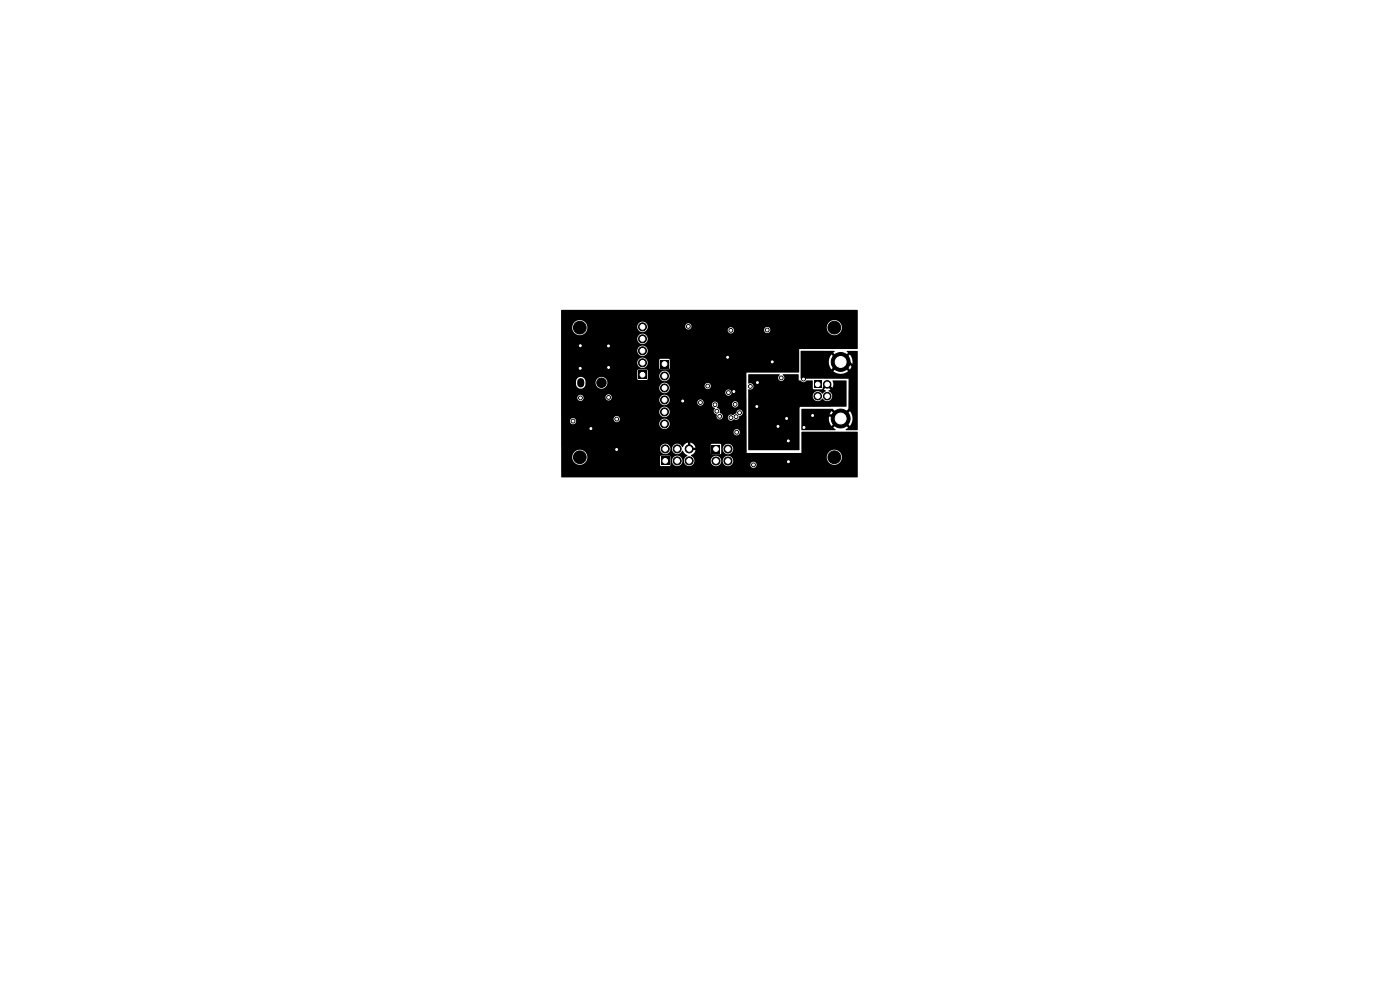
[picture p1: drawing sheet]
<svg xmlns="http://www.w3.org/2000/svg" width="297mm" height="210mm" viewBox="0 0 297 210" stroke-linecap="round" stroke-linejoin="round" font-family="sans-serif">
<path d="M135.5 78.7h1.6v1.7h-1.6zM140.1 76.4h1.7v1.7h-1.7zM158.8 79.4h6.5l.1 .1a.7 .7 0 0 0-.2 1.1 .7 .7 0 0 0 1.1-.1 .7 .7 0 0 0-.3-1l3.3-.1 .1 1.3h.4a.81 .81 0 0 0 1.3 0h1.3v1.7l.2 .2h1.8l.2-.5 .3-.3h.2l.2 .3-.5 .5 .4 .3-.6 .6a1.56 1.56 0 0 0-1.8-.3 1.08 1.08 0 0 0 0 1.7 1.08 1.08 0 0 0 1.7-.4 1.11 1.11 0 0 0 1.8 .2 1.11 1.11 0 0 0-.5-1.7l.4-.4-.5-.5 .2-.4 .7 .6a1.5 1.5 0 0 0 0-1.5l3-.1v5.5l-10 .1v9.1l-.1 .1h-10.7v-12.9a.7 .7 0 0 0 1-.6 .7 .7 0 0 0-1-.6zM169.9 74.5l7-.1 .2 .2-.3 .2 .9 1-.3 .4-1-1a2.5 2.5 0 0 0 0 3.2l1-1 .3 .4-.9 .9a2.5 2.5 0 0 0 3.1 0l-.9-.9 .3-.4 1 1a2.49 2.49 0 0 0 0-3.2l-1 1-.3-.4 .9-1-.3-.2 .1-.2 2.3 .1v16.7h-2.5l-.1-.1 .5-.4-.9-.9 .3-.4 1 1a2.49 2.49 0 0 0 0-3.2l-1 1-.3-.4 1-1.1v-6.3l-10.1-.1zM119.1 65.8l62.7-.1 .2 .2-.1 8.1h-12.4l-.1 5h-11.1l.1 17.1h11.6v-4.4l.1-.1h11.8l.1 .1-.1 9.5-62.8 .1-.1-4.4h2.4v.2a1.6 1.6 0 0 0 1.7 1.5 1.6 1.6 0 0 0 1.5-1.7h15.4v1.7l.2 .3h1.9l.1-.3v-.9h.4v.2a1.11 1.11 0 0 0 1.6 .8 1.11 1.11 0 0 0 0-1.9 1.11 1.11 0 0 0-1.6 .9h-.4v-.9l-.2-.1h-1.8l-.2 .2h-15.4a1.6 1.6 0 0 0-1.6-1.5 1.6 1.6 0 0 0-1.6 1.5h-2.4v-1.8h21v.2a1.11 1.11 0 0 0 1.2 1 1.11 1.11 0 0 0 1-1.2h.4v.2a1.14 1.14 0 0 0 1 1 1.14 1.14 0 0 0 1.2-.7l.5 .7 .5 .3a1.43 1.43 0 0 0-.7 1.3 1.11 1.11 0 0 0 1.2 1 1.11 1.11 0 0 0 1-1.2h3.5v.2a1.11 1.11 0 0 0 1.2 1 1.11 1.11 0 0 0 1-1.2h.3v.2a1.11 1.11 0 0 0 .8 .9 1.11 1.11 0 0 0 1.1-.3h4v.2a.66 .66 0 0 0 1 .5 .66 .66 0 0 0 0-1.2 .66 .66 0 0 0-1 .5h-3.9a1.1 1.1 0 0 0-.2-1.6h20.3v.2a1.61 1.61 0 0 0 2.4 1.3 1.61 1.61 0 0 0 0-2.8 1.61 1.61 0 0 0-2.4 1.3l-20.4-.1a1.11 1.11 0 0 0-1.7 .9h-.3v-.2a1.11 1.11 0 0 0-1.2-.8 1.11 1.11 0 0 0-1 1h-3.5l-.2-.5-.5-.5v-.2a1.36 1.36 0 0 0 .9-1l-.8-.1v-.4h.8l-.2-.6h3.5v1.7l.2 .3 1.8-.1 .2-.2v-.9h.3v.1a1.11 1.11 0 0 0 1.7 .9 1.11 1.11 0 0 0 0-1.9 1.11 1.11 0 0 0-1.7 .9h-.3v-.9l-.2-.2h-1.8l-.2 .3h-3.5l-.8-.5-.1 .8h-.4l-.1-.8a1.55 1.55 0 0 0-1.1 1l-.1-.1a1.11 1.11 0 0 0-1.2-.7 1.11 1.11 0 0 0-.9 1h-.4v-.1a1.11 1.11 0 0 0-1.2-.9 1.11 1.11 0 0 0-1 1h-21v-3.5h36.6v.2a.66 .66 0 0 0 1 .5 .66 .66 0 0 0 0-1.2 .66 .66 0 0 0-1 .5h-36.6v-2.3h1.9v.1a.66 .66 0 0 0 1.1 .4h17.9v.2a1.11 1.11 0 0 0 1.6 .9 1.11 1.11 0 0 0 0-1.9 1.11 1.11 0 0 0-1.6 .8h-17.9l.2-.4-.2-.6h8.2v.2a.66 .66 0 0 0 1 .5 .66 .66 0 0 0 0-1.2 .66 .66 0 0 0-1 .5h-8.2a.66 .66 0 0 0-1.1 .5h-1.9v-2h20.9a1.11 1.11 0 0 0 1.5 1.1 1.11 1.11 0 0 0 .3-1.9 1.11 1.11 0 0 0-1.8 .6v.2h-20.9v-3h3.5v.2a.66 .66 0 0 0 .8 .6 .66 .66 0 0 0 .5-.9h4.7v.2a.66 .66 0 0 0 .4 .5 .66 .66 0 0 0 .7-.2h10.3v.2a1.11 1.11 0 0 0 .9 1 1.11 1.11 0 0 0 1.2-.6h5.9v.2a.66 .66 0 0 0 .5 .5 .66 .66 0 0 0 .7-.2h1.9l.2 .5 .5 .4a.77 .77 0 0 0-.2 .8 .77 .77 0 0 0 .6 .5 .66 .66 0 0 0 .3 .9 .66 .66 0 0 0 .9-.4h1.1v.2a.75 .75 0 0 0 .6 .5 .75 .75 0 0 0 .8-.3 .79 .79 0 0 0 1.1-.7 .67 .67 0 0 0 .6-.8 .67 .67 0 0 0-.8-.5 .67 .67 0 0 0-.5 .8l-.7 .4a.66 .66 0 0 0-1.1 .4h-1.1a1.01 1.01 0 0 0-.6-1 .88 .88 0 0 0-.6-1.1l.2-.7h3v.1a.66 .66 0 0 0 1 .5 .66 .66 0 0 0 0-1.1 .66 .66 0 0 0-1 .5h-3a.66 .66 0 0 0-.7-.5 .66 .66 0 0 0-.6 .6l-1.8-.1a.66 .66 0 0 0-.4-.9 .66 .66 0 0 0-.9 .5h-5.9a1.11 1.11 0 0 0-.8-1.5 1.11 1.11 0 0 0-1.3 .9h-10.3a.66 .66 0 0 0-.2-1 .66 .66 0 0 0-.9 .5h-4.7a.66 .66 0 0 0-.7-.5 .66 .66 0 0 0-.6 .6h-3.5v-3.4h3.2v.6a1.03 1.03 0 0 0 1.2 .9 1.03 1.03 0 0 0 .8-1.3h2.1v.2a1.25 1.25 0 0 0 2 .9h11.6v.2a1.11 1.11 0 0 0 1.7 .8h12.3v.2a.66 .66 0 0 0 1 .4 .66 .66 0 0 0 0-1.1 .66 .66 0 0 0-1 .5h-12.3l.1-.1a1.1 1.1 0 0 0 .3-1.3h7.5v.2a.66 .66 0 0 0 1 .4 .66 .66 0 0 0 0-1.1 .66 .66 0 0 0-1 .5h-7.5l-.1-.1a1.11 1.11 0 0 0-1.2-.5 1.11 1.11 0 0 0-.8 1h-11.5a1.25 1.25 0 0 0-.2-2.1 1.25 1.25 0 0 0-1.9 1h-2.1v-.2a1.01 1.01 0 0 0-1-1 1.01 1.01 0 0 0-1 1h-3.2v-2.3h16.2v1.8l.2 .2h1.8l.2-.2v-.7h2.5a1.11 1.11 0 0 0 1.5 1.1 1.11 1.11 0 0 0 .3-1.9 1.11 1.11 0 0 0-1.8 .6v.2h-2.5v-1.1l-.2-.2h-1.8l-.2 .2h-16.2v-1.7h16.2a1.11 1.11 0 0 0 1.4 1.1 1.11 1.11 0 0 0 .6-1.7h2.7v1.9l1.9 .1 .3-.1v-1.9l-.2-.2h-1.8l-.2 .2h-2.7a1.11 1.11 0 0 0-1.2-.4 1.11 1.11 0 0 0-.8 1h-16.2v-2.6h16.2v.2a1.11 1.11 0 0 0 1.7 .9 1.11 1.11 0 0 0 0-1.9 1.11 1.11 0 0 0-1.7 .8h-16.2v-2.5h16.2v.2a1.11 1.11 0 0 0 1.7 .8 1.11 1.11 0 0 0 0-1.9 1.11 1.11 0 0 0-1.7 .9h-16.2v-2.4h2.4v.2a1.6 1.6 0 0 0 1.8 1.5 1.6 1.6 0 0 0 1.4-1.8h10.6v.1a1.11 1.11 0 0 0 .8 1 1.11 1.11 0 0 0 1.2-.4h17.2v.1a.66 .66 0 0 0 .7 .6 .66 .66 0 0 0 .6-.8h6.4v.2a.66 .66 0 0 0 1.1 .4 .66 .66 0 0 0-.2-1.1h12.4v.2a1.61 1.61 0 0 0 2.4 1.3 1.61 1.61 0 0 0 0-2.8 1.61 1.61 0 0 0-2.4 1.3h-12.4a.66 .66 0 0 0-.9 .5h-6.4a.66 .66 0 0 0-.7-.5 .66 .66 0 0 0-.6 .6h-17.2l.2-.8h8a.66 .66 0 0 0 .8 .7 .66 .66 0 0 0 .3-1.1 .66 .66 0 0 0-1.1 .3l-8 .1a1.11 1.11 0 0 0-1.1-1 1.11 1.11 0 0 0-1.1 1.1h-10.6v-.2a1.61 1.61 0 0 0-1.7-1.2 1.61 1.61 0 0 0-1.5 1.5h-2.4zM140.3 96.9h1.7v1.7h-1.7zM151 94.4h1.7v1.7h-1.7zM172.7 80.7h1.6v1.6h-1.6zM170 86.8l6.6-.1 1.1 1.1-.3 .4-1-1a2.5 2.5 0 0 0 0 3.2l1-1 .3 .4-.9 .9 .5 .4-.1 .2-7.1-.1z" fill="#000"/>
<g fill="#000" stroke="#000" stroke-width=".21">
<circle cx="123" cy="69.5" r="1.35"/>
<circle cx="123.1" cy="78.1" r=".4"/>
<circle cx="123.1" cy="73.3" r=".4"/>
<circle cx="129.1" cy="73.4" r=".4"/>
<circle cx="129.1" cy="78" r=".4"/>
<circle cx="136.3" cy="74.4" r=".85"/>
<circle cx="136.3" cy="71.9" r=".85"/>
<circle cx="136.3" cy="77" r=".85"/>
<circle cx="136.3" cy="69.3" r=".85"/>
<circle cx="141" cy="79.8" r=".85"/>
<circle cx="146" cy="69.2" r=".4"/>
<circle cx="154.4" cy="75.8" r=".4"/>
<circle cx="155" cy="70.1" r=".4"/>
<circle cx="162.8" cy="70" r=".4"/>
<circle cx="163.8" cy="76.8" r=".4"/>
<circle cx="177" cy="69.5" r="1.35"/>
<circle cx="178.3" cy="76.8" r="2"/>
<circle cx="121.6" cy="89.3" r=".4"/>
<circle cx="123" cy="97" r="1.35"/>
<circle cx="123.1" cy="84.4" r=".4"/>
<circle cx="125.3" cy="90.9" r=".4"/>
<circle cx="127.6" cy="81.2" r="1"/>
<circle cx="129.1" cy="84.3" r=".4"/>
<circle cx="130.8" cy="95.4" r=".4"/>
<circle cx="130.8" cy="88.9" r=".4"/>
<circle cx="141" cy="87.4" r=".85"/>
<circle cx="141" cy="84.8" r=".85"/>
<circle cx="141" cy="89.9" r=".85"/>
<circle cx="141" cy="82.3" r=".85"/>
<circle cx="141.1" cy="95.2" r=".85"/>
<circle cx="143.7" cy="95.2" r=".85"/>
<circle cx="143.7" cy="97.8" r=".85"/>
<circle cx="144.8" cy="85.1" r=".4"/>
<circle cx="146.2" cy="97.8" r=".85"/>
<circle cx="146.2" cy="95.2" r=".85"/>
<circle cx="148.6" cy="85.4" r=".4"/>
<circle cx="150.1" cy="81.9" r=".4"/>
<circle cx="151.7" cy="85.9" r=".4"/>
<circle cx="151.9" cy="97.8" r=".85"/>
<circle cx="152.1" cy="87.2" r=".4"/>
<circle cx="152.7" cy="88.3" r=".4"/>
<circle cx="154.4" cy="97.8" r=".85"/>
<circle cx="154.4" cy="95.2" r=".85"/>
<circle cx="154.5" cy="83.3" r=".4"/>
<circle cx="155.1" cy="88.6" r=".4"/>
<circle cx="155.7" cy="83.1" r=".4"/>
<circle cx="156" cy="85.8" r=".4"/>
<circle cx="156.2" cy="88.4" r=".4"/>
<circle cx="156.3" cy="91.7" r=".4"/>
<circle cx="156.9" cy="87.6" r=".4"/>
<circle cx="159.2" cy="82" r=".4"/>
<circle cx="159.8" cy="98.6" r=".4"/>
<circle cx="160.6" cy="86.2" r=".4"/>
<circle cx="160.7" cy="81.2" r=".4"/>
<circle cx="165" cy="90.4" r=".4"/>
<circle cx="165.7" cy="80.2" r=".4"/>
<circle cx="166.9" cy="88.8" r=".4"/>
<circle cx="167.2" cy="93.5" r=".4"/>
<circle cx="167.3" cy="97.9" r=".4"/>
<circle cx="170.5" cy="80.4" r=".4"/>
<circle cx="170.6" cy="90.7" r=".4"/>
<circle cx="172.4" cy="88.1" r=".4"/>
<circle cx="173.5" cy="84" r=".8"/>
<circle cx="175.5" cy="84" r=".8"/>
<circle cx="175.5" cy="81.5" r=".8"/>
<circle cx="177" cy="97" r="1.35"/>
<circle cx="178.3" cy="88.8" r="2"/>
</g>
<path d="M160.6 86.2h3.7l2.9 2.9v4.4M160.7 81.2v4.2l.8 .8M170.5 80.4l1.2-1.2h4.2l2.4-2.4h1.7l1.2 1.1v8l-2.9 2.9-.6-.7h-5.3v.7l-1.8 1.9M175.5 81.5l1.6 1.6v1.9l-1 1h-6.4l-4.7 4.4" fill="none" stroke="#000" stroke-width=".51"/>
<g fill="#fff" stroke="#fff" stroke-width=".21">
<circle cx="159.8" cy="98.6" r=".2"/>
<circle cx="154.5" cy="83.3" r=".2"/>
<circle cx="146" cy="69.2" r=".2"/>
<circle cx="159.2" cy="82" r=".2"/>
<circle cx="130.8" cy="88.9" r=".2"/>
<circle cx="129.1" cy="84.3" r=".2"/>
<circle cx="121.6" cy="89.3" r=".2"/>
<circle cx="123.1" cy="84.4" r=".2"/>
<circle cx="154.4" cy="75.8" r=".2"/>
<circle cx="123.1" cy="73.3" r=".2"/>
<circle cx="129.1" cy="78" r=".2"/>
<circle cx="167.3" cy="97.9" r=".2"/>
<circle cx="155.7" cy="83.1" r=".2"/>
<circle cx="163.8" cy="76.8" r=".2"/>
<circle cx="125.3" cy="90.9" r=".2"/>
<circle cx="130.8" cy="95.4" r=".2"/>
<circle cx="129.1" cy="73.4" r=".2"/>
<circle cx="144.8" cy="85.1" r=".2"/>
<circle cx="123.1" cy="78.1" r=".2"/>
<circle cx="162.8" cy="70" r=".2"/>
<circle cx="155" cy="70.1" r=".2"/>
<circle cx="160.7" cy="81.2" r=".2"/>
<circle cx="166.9" cy="88.8" r=".2"/>
<circle cx="160.6" cy="86.2" r=".2"/>
<circle cx="167.2" cy="93.5" r=".2"/>
<circle cx="165" cy="90.4" r=".2"/>
<circle cx="165.7" cy="80.2" r=".2"/>
<circle cx="170.5" cy="80.4" r=".2"/>
<circle cx="172.4" cy="88.1" r=".2"/>
<circle cx="170.6" cy="90.7" r=".2"/>
<circle cx="155.1" cy="88.6" r=".2"/>
<circle cx="156.3" cy="91.7" r=".2"/>
<circle cx="156.2" cy="88.4" r=".2"/>
<circle cx="156.9" cy="87.6" r=".2"/>
<circle cx="148.6" cy="85.4" r=".2"/>
<circle cx="150.1" cy="81.9" r=".2"/>
<circle cx="151.7" cy="85.9" r=".2"/>
<circle cx="152.1" cy="87.2" r=".2"/>
<circle cx="152.7" cy="88.3" r=".2"/>
<circle cx="156" cy="85.8" r=".2"/>
<circle cx="136.3" cy="79.5" r=".5"/>
<circle cx="136.3" cy="77" r=".5"/>
<circle cx="136.3" cy="74.4" r=".5"/>
<circle cx="136.3" cy="71.9" r=".5"/>
<circle cx="136.3" cy="69.3" r=".5"/>
<circle cx="151.9" cy="95.3" r=".5"/>
<circle cx="154.4" cy="95.3" r=".5"/>
<circle cx="151.9" cy="97.8" r=".5"/>
<circle cx="154.4" cy="97.8" r=".5"/>
<circle cx="141.1" cy="97.8" r=".5"/>
<circle cx="141.1" cy="95.2" r=".5"/>
<circle cx="143.7" cy="97.8" r=".5"/>
<circle cx="143.7" cy="95.2" r=".5"/>
<circle cx="146.2" cy="97.8" r=".5"/>
<circle cx="146.2" cy="95.2" r=".5"/>
<circle cx="141" cy="77.2" r=".5"/>
<circle cx="141" cy="79.8" r=".5"/>
<circle cx="141" cy="82.3" r=".5"/>
<circle cx="141" cy="84.8" r=".5"/>
<circle cx="141" cy="87.4" r=".5"/>
<circle cx="141" cy="89.9" r=".5"/>
<circle cx="173.5" cy="81.5" r=".47"/>
<circle cx="173.5" cy="84" r=".48"/>
<circle cx="175.5" cy="84" r=".48"/>
<circle cx="175.5" cy="81.5" r=".47"/>
<circle cx="178.3" cy="76.8" r="1.15"/>
<circle cx="178.3" cy="88.8" r="1.15"/>
</g>
<path d="M123.2 81v.5" fill="none" stroke="#000" stroke-width="1.5"/>
</svg>
